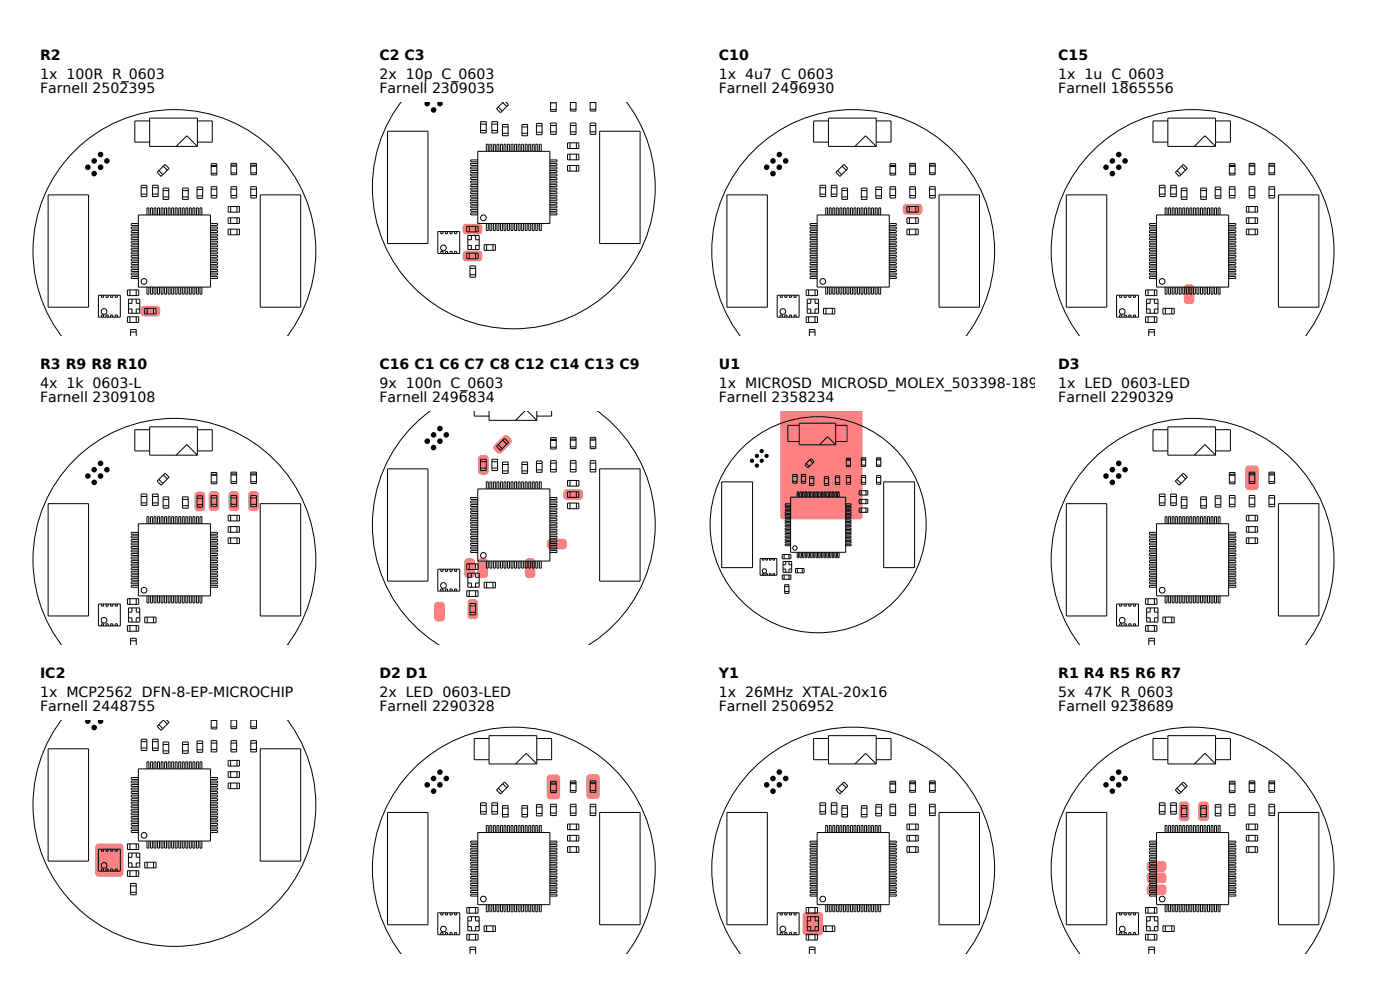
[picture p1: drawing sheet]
<svg xmlns="http://www.w3.org/2000/svg" width="297mm" height="210mm" viewBox="0 0 297 210" stroke-linecap="round" stroke-linejoin="round" font-family="sans-serif">
<defs><g id="words">
<g font-size="3">
<text x="8.5" y="12.8">R2</text>
<text x="8.5" y="16.8">1x 100R R_0603</text>
<text x="80.5" y="12.8">C2 C3</text>
<text x="80.5" y="16.8">2x 10p C_0603</text>
<text x="152.5" y="12.8">C10</text>
<text x="152.5" y="16.8">1x 4u7 C_0603</text>
<text x="224.5" y="12.8">C15</text>
<text x="224.5" y="16.8">1x 1u C_0603</text>
<text x="8.5" y="19.8">Farnell 2502395</text>
<text x="80.5" y="19.8">Farnell 2309035</text>
<text x="152.5" y="19.8">Farnell 2496930</text>
<text x="224.5" y="19.8">Farnell 1865556</text>
<text x="8.5" y="78.3">R3 R9 R8 R10</text>
<text x="8.5" y="82.3">4x 1k 0603-L</text>
<text x="80.5" y="78.3">C16 C1 C6 C7 C8 C12 C14 C13 C9</text>
<text x="80.5" y="82.3">9x 100n C_0603</text>
<text x="152.5" y="78.3">U1</text>
<text x="152.5" y="82.3">1x MICROSD MICROSD_MOLEX_503398-1892</text>
<text x="224.5" y="78.3">D3</text>
<text x="224.5" y="82.3">1x LED 0603-LED</text>
<text x="8.5" y="85.3">Farnell 2309108</text>
<text x="80.5" y="85.3">Farnell 2496834</text>
<text x="152.5" y="85.3">Farnell 2358234</text>
<text x="224.5" y="85.3">Farnell 2290329</text>
<text x="8.5" y="143.8">IC2</text>
<text x="80.5" y="143.8">D2 D1</text>
<text x="152.5" y="143.8">Y1</text>
<text x="224.5" y="143.8">R1 R4 R5 R6 R7</text>
<text x="8.5" y="147.8">1x MCP2562 DFN-8-EP-MICROCHIP</text>
<text x="80.5" y="147.8">2x LED 0603-LED</text>
<text x="152.5" y="147.8">1x 26MHz XTAL-20x16</text>
<text x="224.5" y="147.8">5x 47K R_0603</text>
<text x="8.5" y="150.8">Farnell 2448755</text>
<text x="80.5" y="150.8">Farnell 2290328</text>
<text x="152.5" y="150.8">Farnell 2506952</text>
<text x="224.5" y="150.8">Farnell 9238689</text>
</g>
</g></defs>
<path d="M30 65.1l.6-.2h2.7a.75 .75 0 0 1 .7 .7v.8a.75 .75 0 0 1-.7 .7h-2.7a.75 .75 0 0 1-.8-.7v-.8z" fill="#ff8080"/>
<g fill="none" stroke="#000" stroke-width=".21">
<path d="M30 39.3h1.2v2.4h-1.2zM30 39.8h1.2M31.8 25.1h10.1v6h-10.1zM31.8 25.7h-3.2v4.5h3.2M32.4 39.3h1.2v2.4h-1.2zM32.4 39.8h1.2M33.7 36.2l.9 .9M34.6 39.9h1.2v2.4h-1.2zM34.7 35.3l.8 .8M35 34.9l.9 .8-1.7 1.7-.9-.8zM37.4 31.1l2.2-2.3 2.3 2.3M38.7 39.9h1.2v2.4h-1.2z"/>
<path d="M41.8 39.7h1.2v2.4h-1.2zM41.9 25.7h3.1v4.5h-3.1M44.8 39.6h1.2v2.4h-1.2zM44.8 34.7h1.2v2.4h-1.2zM44.8 35.3h1.2M44.8 35.1h1.2M44.8 36.8h1.2M49 39.6h1.2v2.4h-1.2zM49 34.7h1.2v2.4h-1.2zM49 35.3h1.2M49 35h1.2M49 36.7h1.2"/>
<path d="M53.2 34.7h1.2v2.4h-1.2zM53.2 39.6h1.2v2.4h-1.2zM53.2 35.3h1.2M53.2 35h1.2M53.2 36.7h1.2M10.2 41.3h8.6v23.9h-8.6zM29.4 45.6h15.3v15.3h-15.3zM29.4 47.4h-1.5v.4h1.5M29.4 48.2h-1.5v.4h1.5M29.4 48.9h-1.5v.4h1.5M29.4 49.7h-1.5v.4h1.5M29.4 50.4h-1.5v.4h1.5"/>
<path d="M29.4 51.2h-1.5v.4h1.5M29.4 51.9h-1.5v.4h1.5M29.4 52.7h-1.5v.4h1.5M29.4 53.4h-1.5v.4h1.5M29.4 54.2h-1.5v.4h1.5M29.4 54.9h-1.5v.4h1.5M29.4 55.7h-1.5v.4h1.5M29.4 56.4h-1.5v.4h1.5M29.4 57.2h-1.5v.4h1.5M29.4 57.9h-1.5v.4h1.5M29.4 58.7h-1.5v.4h1.5M30 41.2h1.2"/>
<path d="M31.2 45.6v-1.5h.4v1.5M31.9 45.6v-1.5h.4v1.5M32.4 41.2h1.2M32.7 45.6v-1.5h.4v1.5M33.4 45.6v-1.5h.4v1.5M34.2 45.6v-1.5h.4v1.5M34.6 41.8h1.2M34.6 40.4h1.2M34.9 45.6v-1.5h.4v1.5M35.7 45.6v-1.5h.4v1.5M36.4 45.6v-1.5h.4v1.5M37.2 45.6v-1.5h.4v1.5"/>
<path d="M37.9 45.6v-1.5h.4v1.5M38.7 45.6v-1.5h.4v1.5M38.7 41.8h1.2M38.7 40.4h1.2M39.4 45.6v-1.5h.4v1.5M40.2 45.6v-1.5h.4v1.5M40.9 45.6v-1.5h.4v1.5M41.7 45.6v-1.5h.4v1.5M41.8 40.2h1.2M41.8 41.6h1.2M42.4 45.6v-1.5h.4v1.5M44.7 47.4h1.5v.4h-1.5"/>
<path d="M44.7 48.2h1.5v.4h-1.5M44.7 48.9h1.5v.4h-1.5M44.7 49.7h1.5v.4h-1.5M44.7 50.4h1.5v.4h-1.5M44.7 51.2h1.5v.4h-1.5M44.7 51.9h1.5v.4h-1.5M44.7 52.7h1.5v.4h-1.5M44.7 53.4h1.5v.4h-1.5M44.7 54.2h1.5v.4h-1.5M44.7 54.9h1.5v.4h-1.5M44.7 55.7h1.5v.4h-1.5M44.7 56.4h1.5v.4h-1.5"/>
<path d="M44.7 57.2h1.5v.4h-1.5M44.7 57.9h1.5v.4h-1.5M44.7 58.7h1.5v.4h-1.5M44.8 41.5h1.2M44.8 40.1h1.2M48.4 46.2h2.4v1.2h-2.4zM48.4 48.6h2.4v1.2h-2.4zM48.4 43.8h2.4v1.2h-2.4zM48.9 43.8v1.2M48.9 46.2v1.2M48.9 48.6v1.2M49 41.5h1.2"/>
<path d="M49 40.1h1.2M50.3 43.8v1.2M50.3 46.2v1.2M50.3 48.6v1.2M53.2 41.5h1.2M53.2 40.1h1.2M55.2 41.3h8.6v23.9h-8.6zM13 71.3a30 30 0 0 1 3.8-40.2 30 30 0 0 1 40.4 0 30 30 0 0 1 3.8 40.2M20.9 62.6h4.6v4.7h-4.6zM21.5 62.6v.5h.5v-.5M21.5 67.3v-.5h.5v.5M22.5 67.3v-.5h.4v.5"/>
<path d="M22.5 62.6v.5h.4v-.5M23.5 67.3v-.5h.4v.5M23.5 62.6v.5h.4v-.5M24.4 67.3v-.5h.5v.5M24.4 62.6v.5h.5v-.5M27 61.5h2.4v1.2h-2.4zM27 67.2h2.4v1.2h-2.4zM27.3 65.6h.7v.9M27.3 63.5h2.4v3h-2.4zM27.6 61.5v1.2M27.6 67.2v1.2M27.7 71.3v-1.4h1.2v1.4"/>
<path d="M27.7 70.4h1.2M28 63.5v.9h-.7M28.9 61.5v1.2M28.9 63.5v.9h.8M28.9 67.2v1.2M29.7 65.6h-.8v.9M30.7 65.4h2.4v1.2h-2.4zM31.2 60.9v1.5h.4v-1.5M31.2 65.4v1.2M31.9 60.9v1.5h.4v-1.5M32.6 65.4v1.2M32.7 60.9v1.5h.4v-1.5"/>
<path d="M33.4 60.9v1.5h.4v-1.5M34.2 60.9v1.5h.4v-1.5M34.9 60.9v1.5h.4v-1.5M35.7 60.9v1.5h.4v-1.5M36.4 60.9v1.5h.4v-1.5M37.2 60.9v1.5h.4v-1.5M37.9 60.9v1.5h.4v-1.5M38.7 60.9v1.5h.4v-1.5M39.4 60.9v1.5h.4v-1.5M40.2 60.9v1.5h.4v-1.5M40.9 60.9v1.5h.4v-1.5M41.7 60.9v1.5h.4v-1.5"/>
<path d="M42.4 60.9v1.5h.4v-1.5"/>
<circle cx="30.6" cy="59.7" r=".6"/>
<circle cx="22.1" cy="66.1" r=".6"/>
</g>
<g fill="#000">
<circle cx="18.6" cy="35.5" r=".6"/>
<circle cx="20" cy="34.1" r=".59"/>
<circle cx="20" cy="36.8" r=".6"/>
<circle cx="21.3" cy="32.8" r=".6"/>
<circle cx="21.3" cy="35.5" r=".6"/>
<circle cx="22.7" cy="34.1" r=".59"/>
</g>
<g fill="#ff8080">
<path d="M41.5 104.5a1.45 1.45 0 0 1 2 .2v3a.75 .75 0 0 1-.7 .8h-.8a.75 .75 0 0 1-.7-.8v-2.7z"/>
<path d="M52.9 104.4a1.45 1.45 0 0 1 2 .3v3a.75 .75 0 0 1-.7 .7h-.8a.75 .75 0 0 1-.7-.7v-2.7z"/>
<path d="M48.7 104.4a1.45 1.45 0 0 1 2 .3v3a.75 .75 0 0 1-.7 .7h-.8a.75 .75 0 0 1-.7-.7v-2.7z"/>
<path d="M44.5 104.4a1.45 1.45 0 0 1 2 .3v3a.75 .75 0 0 1-.7 .7h-.8a.75 .75 0 0 1-.7-.7v-2.7z"/>
</g>
<g fill="none" stroke="#000" stroke-width=".21">
<path d="M31.8 90.6h10.1v6h-10.1zM31.8 91.2h-3.2v4.5h3.2M37.4 96.6l2.2-2.3 2.3 2.3M41.9 91.2h3.1v4.5h-3.1M10.2 106.9h8.6v23.8h-8.6zM29.4 111.1h15.3v15.3h-15.3zM29.4 112.9h-1.5v.4h1.5M29.4 113.7h-1.5v.4h1.5M29.4 114.4h-1.5v.4h1.5M29.4 115.2h-1.5v.4h1.5M29.4 115.9h-1.5v.4h1.5M29.4 116.7h-1.5v.4h1.5"/>
<path d="M29.4 117.4h-1.5v.4h1.5M29.4 118.2h-1.5v.4h1.5M29.4 118.9h-1.5v.4h1.5M29.4 119.7h-1.5v.4h1.5M30 104.8h1.2v2.4h-1.2zM30 106.7h1.2M30 105.3h1.2M31.2 111.1v-1.5h.4v1.5M31.9 111.1v-1.5h.4v1.5M32.4 104.8h1.2v2.4h-1.2zM32.4 106.7h1.2M32.4 105.3h1.2"/>
<path d="M32.7 111.1v-1.5h.4v1.5M33.3 102.1l1.7-1.7 .9 .8-1.7 1.7zM33.4 111.1v-1.5h.4v1.5M33.7 101.7l.9 .9M34.2 111.1v-1.5h.4v1.5M34.6 105.4h1.2v2.4h-1.2zM34.6 107.3h1.2M34.6 105.9h1.2M34.7 100.8l.8 .8M34.9 111.1v-1.5h.4v1.5M35.7 111.1v-1.5h.4v1.5M36.4 111.1v-1.5h.4v1.5"/>
<path d="M37.2 111.1v-1.5h.4v1.5M37.9 111.1v-1.5h.4v1.5M38.7 111.1v-1.5h.4v1.5M38.7 105.4h1.2v2.4h-1.2zM38.7 107.3h1.2M38.7 105.9h1.2M39.4 111.1v-1.5h.4v1.5M40.2 111.1v-1.5h.4v1.5M40.9 111.1v-1.5h.4v1.5M41.7 111.1v-1.5h.4v1.5M41.8 105.2h1.2v2.4h-1.2zM41.8 105.7h1.2"/>
<path d="M41.8 107.1h1.2M42.4 111.1v-1.5h.4v1.5M44.7 112.9h1.5v.4h-1.5M44.7 113.7h1.5v.4h-1.5M44.7 114.4h1.5v.4h-1.5M44.7 115.2h1.5v.4h-1.5M44.7 115.9h1.5v.4h-1.5M44.7 116.7h1.5v.4h-1.5M44.7 117.4h1.5v.4h-1.5M44.7 118.2h1.5v.4h-1.5M44.7 118.9h1.5v.4h-1.5M44.7 119.7h1.5v.4h-1.5"/>
<path d="M44.8 105.1h1.2v2.4h-1.2zM44.8 107h1.2M44.8 105.6h1.2M44.8 100.2h1.2v2.4h-1.2zM44.8 100.8h1.2M44.8 100.6h1.2M44.8 102.3h1.2M48.4 111.7h2.4v1.2h-2.4zM48.4 114.1h2.4v1.2h-2.4zM48.4 109.3h2.4v1.2h-2.4zM48.9 109.3v1.2M48.9 111.7v1.2"/>
<path d="M48.9 114.1v1.2M49 105.1h1.2v2.4h-1.2zM49 107h1.2M49 105.6h1.2M49 100.2h1.2v2.4h-1.2zM49 100.8h1.2M49 100.5h1.2M49 102.2h1.2M50.3 109.3v1.2M50.3 111.7v1.2M50.3 114.1v1.2M53.2 100.2h1.2v2.4h-1.2z"/>
<path d="M53.2 105.1h1.2v2.4h-1.2zM53.2 107h1.2M53.2 105.6h1.2M53.2 100.8h1.2M53.2 100.5h1.2M53.2 102.2h1.2M55.2 106.9h8.6v23.8h-8.6zM13 136.8a30 30 0 0 1 3.8-40.2 30 30 0 0 1 40.4 0 30 30 0 0 1 3.8 40.2M20.9 128.1h4.6v4.7h-4.6zM21.5 128.1v.5h.5v-.5M21.5 132.8v-.5h.5v.5M22.5 132.8v-.5h.4v.5"/>
<path d="M22.5 128.1v.5h.4v-.5M23.5 132.8v-.5h.4v.5M23.5 128.1v.5h.4v-.5M24.4 132.8v-.5h.5v.5M24.4 128.1v.5h.5v-.5M27 127h2.4v1.2h-2.4zM27 132.7h2.4v1.2h-2.4zM27.3 131.1h.7v.9M27.3 129h2.4v3h-2.4zM27.6 127v1.2M27.6 132.7v1.2M27.7 136.8v-1.4h1.2v1.4"/>
<path d="M27.7 135.9h1.2M28 129v.9h-.7M28.9 127v1.2M28.9 129v.9h.8M28.9 132.7v1.2M29.4 120.4h-1.5v.4h1.5M29.4 121.2h-1.5v.4h1.5M29.4 121.9h-1.5v.4h1.5M29.4 122.7h-1.5v.4h1.5M29.4 123.4h-1.5v.4h1.5M29.4 124.2h-1.5v.4h1.5M29.7 131.1h-.8v.9"/>
<path d="M30.7 130.9h2.4v1.2h-2.4zM31.2 126.4v1.5h.4v-1.5M31.2 130.9v1.2M31.9 126.4v1.5h.4v-1.5M32.6 130.9v1.2M32.7 126.4v1.5h.4v-1.5M33.4 126.4v1.5h.4v-1.5M34.2 126.4v1.5h.4v-1.5M34.9 126.4v1.5h.4v-1.5M35.7 126.4v1.5h.4v-1.5M36.4 126.4v1.5h.4v-1.5M37.2 126.4v1.5h.4v-1.5"/>
<path d="M37.9 126.4v1.5h.4v-1.5M38.7 126.4v1.5h.4v-1.5M39.4 126.4v1.5h.4v-1.5M40.2 126.4v1.5h.4v-1.5M40.9 126.4v1.5h.4v-1.5M41.7 126.4v1.5h.4v-1.5M42.4 126.4v1.5h.4v-1.5M44.7 120.4h1.5v.4h-1.5M44.7 121.2h1.5v.4h-1.5M44.7 121.9h1.5v.4h-1.5M44.7 122.7h1.5v.4h-1.5M44.7 123.4h1.5v.4h-1.5"/>
<path d="M44.7 124.2h1.5v.4h-1.5"/>
<circle cx="22.1" cy="131.6" r=".6"/>
<circle cx="30.6" cy="125.2" r=".6"/>
</g>
<g fill="#000">
<circle cx="20" cy="99.6" r=".6"/>
<circle cx="21.3" cy="98.3" r=".6"/>
<circle cx="22.7" cy="99.6" r=".6"/>
<circle cx="18.6" cy="101" r=".6"/>
<circle cx="20" cy="102.3" r=".6"/>
<circle cx="21.3" cy="101" r=".6"/>
</g>
<path d="M20.4 179.2l.6-.3h4.5a.75 .75 0 0 1 .7 .8v5.5a.75 .75 0 0 1-.7 .8h-4.5a.75 .75 0 0 1-.8-.8v-5.5z" fill="#ff8080"/>
<g fill="none" stroke="#000" stroke-width=".21">
<path d="M10.2 158.9h8.6v23.8h-8.6zM13 152.7a30 30 0 0 0 3.8 40.3 30 30 0 0 0 40.4 0 30 30 0 0 0 3.8-40.3M30 156.8h1.2v2.4h-1.2zM30 158.7h1.2M30 157.3h1.2M32.4 156.8h1.2v2.4h-1.2zM32.4 158.7h1.2M32.4 157.3h1.2M33.7 153.7l.9 .9M34.6 157.4h1.2v2.4h-1.2zM34.6 159.3h1.2M34.6 157.9h1.2"/>
<path d="M34.7 152.8l.8 .8M34.7 152.7l-1.4 1.4 .9 .8 1.7-1.7-.5-.5M38.7 157.4h1.2v2.4h-1.2zM38.7 159.3h1.2M38.7 157.9h1.2M41.8 157.2h1.2v2.4h-1.2zM41.8 157.7h1.2M41.8 159.1h1.2M44.8 157.1h1.2v2.4h-1.2zM44.8 159h1.2M44.8 157.6h1.2M44.8 152.7v1.9h1.2v-1.9"/>
<path d="M44.8 152.8h1.2M44.8 154.3h1.2M49 157.1h1.2v2.4h-1.2zM49 159h1.2M49 157.6h1.2M49 152.7v1.9h1.2v-1.9M49 152.8h1.2M49 154.2h1.2M53.2 152.7v1.9h1.2v-1.9M53.2 157.1h1.2v2.4h-1.2zM53.2 159h1.2M53.2 157.6h1.2"/>
<path d="M53.2 152.8h1.2M53.2 154.2h1.2M55.2 158.9h8.6v23.8h-8.6zM27 179h2.4v1.2h-2.4zM27.6 179v1.2M28.9 179v1.2M29.4 163.1h15.3v15.3h-15.3zM29.4 164.9h-1.5v.4h1.5M29.4 165.7h-1.5v.4h1.5M29.4 166.4h-1.5v.4h1.5M29.4 167.2h-1.5v.4h1.5M29.4 167.9h-1.5v.4h1.5"/>
<path d="M29.4 168.7h-1.5v.4h1.5M29.4 169.4h-1.5v.4h1.5M29.4 170.2h-1.5v.4h1.5M29.4 170.9h-1.5v.4h1.5M29.4 171.7h-1.5v.4h1.5M29.4 172.4h-1.5v.4h1.5M29.4 173.2h-1.5v.4h1.5M29.4 173.9h-1.5v.4h1.5M29.4 174.7h-1.5v.4h1.5M29.4 175.4h-1.5v.5h1.5M29.4 176.2h-1.5v.4h1.5M31.2 163.1v-1.5h.4v1.5"/>
<path d="M31.2 178.4v1.5h.4v-1.5M31.9 178.4v1.5h.4v-1.5M31.9 163.1v-1.5h.4v1.5M32.7 178.4v1.5h.4v-1.5M32.7 163.1v-1.5h.4v1.5M33.4 178.4v1.5h.4v-1.5M33.4 163.1v-1.5h.4v1.5M34.2 178.4v1.5h.4v-1.5M34.2 163.1v-1.5h.4v1.5M34.9 178.4v1.5h.4v-1.5M34.9 163.1v-1.5h.4v1.5M35.7 178.4v1.5h.4v-1.5"/>
<path d="M35.7 163.1v-1.5h.4v1.5M36.4 178.4v1.5h.4v-1.5M36.4 163.1v-1.5h.4v1.5M37.2 178.4v1.5h.4v-1.5M37.2 163.1v-1.5h.4v1.5M37.9 178.4v1.5h.4v-1.5M37.9 163.1v-1.5h.4v1.5M38.7 178.4v1.5h.4v-1.5M38.7 163.1v-1.5h.4v1.5M39.4 178.4v1.5h.4v-1.5M39.4 163.1v-1.5h.4v1.5M40.2 178.4v1.5h.4v-1.5"/>
<path d="M40.2 163.1v-1.5h.4v1.5M40.9 178.4v1.5h.4v-1.5M40.9 163.1v-1.5h.4v1.5M41.7 178.4v1.5h.4v-1.5M41.7 163.1v-1.5h.4v1.5M42.4 178.4v1.5h.4v-1.5M42.4 163.1v-1.5h.4v1.5M44.7 164.9h1.5v.4h-1.5M44.7 165.7h1.5v.4h-1.5M44.7 166.4h1.5v.4h-1.5M44.7 167.2h1.5v.4h-1.5M44.7 167.9h1.5v.4h-1.5"/>
<path d="M44.7 168.7h1.5v.4h-1.5M44.7 169.4h1.5v.4h-1.5M44.7 170.2h1.5v.4h-1.5M44.7 170.9h1.5v.4h-1.5M44.7 171.7h1.5v.4h-1.5M44.7 172.4h1.5v.4h-1.5M44.7 173.2h1.5v.4h-1.5M44.7 173.9h1.5v.4h-1.5M44.7 174.7h1.5v.4h-1.5M44.7 175.4h1.5v.5h-1.5M44.7 176.2h1.5v.4h-1.5M48.4 163.7h2.4v1.2h-2.4z"/>
<path d="M48.4 161.3h2.4v1.2h-2.4zM48.4 166.1h2.4v1.2h-2.4zM48.9 161.3v1.2M48.9 163.7v1.2M48.9 166.1v1.2M50.3 161.3v1.2M50.3 163.7v1.2M50.3 166.1v1.2M20.9 180.1h4.6v4.7h-4.6zM21.5 180.1v.5h.5v-.5M21.5 184.8v-.5h.5v.5M22.5 184.8v-.5h.4v.5"/>
<path d="M22.5 180.1v.5h.4v-.5M23.5 184.8v-.5h.4v.5M23.5 180.1v.5h.4v-.5M24.4 184.8v-.5h.5v.5M24.4 180.1v.5h.5v-.5M27 184.7h2.4v1.2h-2.4zM27.3 183.1h.7v.9M27.3 181h2.4v3h-2.4zM27.6 184.7v1.2M27.7 187.4h1.2v2.4h-1.2zM27.7 189.3h1.2M27.7 187.9h1.2"/>
<path d="M28 181v.9h-.7M28.9 181v.9h.8M28.9 184.7v1.2M29.7 183.1h-.8v.9M30.7 182.9h2.4v1.2h-2.4zM31.2 182.9v1.2M32.6 182.9v1.2"/>
<circle cx="30.6" cy="177.2" r=".6"/>
<circle cx="22.1" cy="183.6" r=".6"/>
</g>
<g fill="#000">
<path d="M18.1 152.7h1l.1 .2v.4l-.6 .3-.4-.2-.2-.3zM20.8 152.7h.9l.2 .2v.4l-.6 .3-.4-.2-.2-.3z"/>
<circle cx="20" cy="154.3" r=".6"/>
</g>
<g fill="#ff8080">
<path d="M98.4 47.7l.5-.2h2.7a.75 .75 0 0 1 .7 .7v.8a.75 .75 0 0 1-.7 .7h-2.7a.75 .75 0 0 1-.8-.7v-.8z"/>
<path d="M98.4 53.4l.5-.2h2.7a.75 .75 0 0 1 .7 .7v.8a.75 .75 0 0 1-.7 .7h-2.7a.75 .75 0 0 1-.8-.7v-.8z"/>
</g>
<g fill="none" stroke="#000" stroke-width=".21">
<path d="M82.2 27.8h8.6v23.9h-8.6zM85 21.7a30 30 0 0 0 3.8 40.2 30 30 0 0 0 40.4 0 30 30 0 0 0 3.8-40.2M101.4 32.1h15.3v15.3h-15.3zM101.4 33.9h-1.5v.4h1.5M101.4 34.7h-1.5v.4h1.5M101.4 35.4h-1.5v.4h1.5M101.4 36.2h-1.5v.4h1.5M101.4 36.9h-1.5v.4h1.5M101.4 37.7h-1.5v.4h1.5M101.4 38.4h-1.5v.4h1.5M101.4 39.2h-1.5v.4h1.5M101.4 39.9h-1.5v.4h1.5"/>
<path d="M102 25.8h1.2v2.4h-1.2zM102 27.7h1.2M102 26.3h1.2M103.2 32.1v-1.5h.4v1.5M103.9 32.1v-1.5h.4v1.5M104.4 25.8h1.2v2.4h-1.2zM104.4 27.7h1.2M104.4 26.3h1.2M104.7 32.1v-1.5h.4v1.5M105.4 32.1v-1.5h.4v1.5M105.7 22.7l.9 .9M106.2 32.1v-1.5h.4v1.5"/>
<path d="M106.6 26.4h1.2v2.4h-1.2zM106.6 28.3h1.2M106.6 26.9h1.2M106.7 21.8l.8 .8M106.7 21.7l-1.4 1.4 .9 .8 1.7-1.7-.5-.5M106.9 32.1v-1.5h.4v1.5M107.7 32.1v-1.5h.4v1.5M108.4 32.1v-1.5h.4v1.5M109.2 32.1v-1.5h.4v1.5M109.9 32.1v-1.5h.4v1.5M110.7 32.1v-1.5h.4v1.5M110.7 26.4h1.2v2.4h-1.2z"/>
<path d="M110.7 28.3h1.2M110.7 26.9h1.2M111.4 32.1v-1.5h.4v1.5M112.2 32.1v-1.5h.4v1.5M112.9 32.1v-1.5h.4v1.5M113.7 32.1v-1.5h.4v1.5M113.8 26.2h1.2v2.4h-1.2zM113.8 26.7h1.2M113.8 28.1h1.2M114.4 32.1v-1.5h.4v1.5M116.7 33.9h1.5v.4h-1.5M116.7 34.7h1.5v.4h-1.5"/>
<path d="M116.7 35.4h1.5v.4h-1.5M116.7 36.2h1.5v.4h-1.5M116.7 36.9h1.5v.4h-1.5M116.7 37.7h1.5v.4h-1.5M116.7 38.4h1.5v.4h-1.5M116.7 39.2h1.5v.4h-1.5M116.7 39.9h1.5v.4h-1.5M116.8 26.1h1.2v2.4h-1.2zM116.8 28h1.2M116.8 26.6h1.2M116.8 21.7v1.9h1.2v-1.9M116.8 21.8h1.2"/>
<path d="M116.8 23.3h1.2M120.4 32.7h2.4v1.2h-2.4zM120.4 30.3h2.4v1.2h-2.4zM120.4 35.1h2.4v1.2h-2.4zM120.9 30.3v1.2M120.9 32.7v1.2M120.9 35.1v1.2M121 26.1h1.2v2.4h-1.2zM121 28h1.2M121 26.6h1.2M121 21.7v1.9h1.2v-1.9M121 21.8h1.2"/>
<path d="M121 23.2h1.2M122.3 30.3v1.2M122.3 32.7v1.2M122.3 35.1v1.2M125.2 21.7v1.9h1.2v-1.9M125.2 26.1h1.2v2.4h-1.2zM125.2 28h1.2M125.2 26.6h1.2M125.2 21.8h1.2M125.2 23.2h1.2M127.2 27.8h8.6v23.9h-8.6zM92.9 49.1h4.6v4.7h-4.6z"/>
<path d="M93.5 49.1v.5h.5v-.5M93.5 53.8v-.5h.5v.5M94.5 53.8v-.5h.4v.5M94.5 49.1v.5h.4v-.5M95.5 53.8v-.5h.4v.5M95.5 49.1v.5h.4v-.5M96.4 53.8v-.5h.5v.5M96.4 49.1v.5h.5v-.5M99 48h2.4v1.2h-2.4zM99 53.7h2.4v1.2h-2.4zM99.3 52.1h.7v.9M99.3 50h2.4v3h-2.4z"/>
<path d="M99.6 48v1.2M99.6 53.7v1.2M99.7 56.4h1.2v2.4h-1.2zM99.7 58.3h1.2M99.7 56.9h1.2M100 50v.9h-.7M100.9 48v1.2M100.9 50v.9h.8M100.9 53.7v1.2M101.4 40.7h-1.5v.4h1.5M101.4 41.4h-1.5v.4h1.5M101.4 42.2h-1.5v.4h1.5"/>
<path d="M101.4 42.9h-1.5v.4h1.5M101.4 43.7h-1.5v.4h1.5M101.4 44.4h-1.5v.4h1.5M101.4 45.2h-1.5v.4h1.5M101.7 52.1h-.8v.9M102.7 51.9h2.4v1.2h-2.4zM103.2 47.4v1.5h.4v-1.5M103.2 51.9v1.2M103.9 47.4v1.5h.4v-1.5M104.6 51.9v1.2M104.7 47.4v1.5h.4v-1.5M105.4 47.4v1.5h.4v-1.5"/>
<path d="M106.2 47.4v1.5h.4v-1.5M106.9 47.4v1.5h.4v-1.5M107.7 47.4v1.5h.4v-1.5M108.4 47.4v1.5h.4v-1.5M109.2 47.4v1.5h.4v-1.5M109.9 47.4v1.5h.4v-1.5M110.7 47.4v1.5h.4v-1.5M111.4 47.4v1.5h.4v-1.5M112.2 47.4v1.5h.4v-1.5M112.9 47.4v1.5h.4v-1.5M113.7 47.4v1.5h.4v-1.5M114.4 47.4v1.5h.4v-1.5"/>
<path d="M116.7 40.7h1.5v.4h-1.5M116.7 41.4h1.5v.4h-1.5M116.7 42.2h1.5v.4h-1.5M116.7 42.9h1.5v.4h-1.5M116.7 43.7h1.5v.4h-1.5M116.7 44.4h1.5v.4h-1.5M116.7 45.2h1.5v.4h-1.5"/>
<circle cx="94.1" cy="52.6" r=".6"/>
<circle cx="102.6" cy="46.2" r=".6"/>
</g>
<g fill="#000">
<path d="M90.1 21.7h1l.1 .2v.4l-.6 .3-.4-.2-.2-.4zM92.8 21.7h1l.1 .2v.4l-.6 .3-.4-.2-.2-.4z"/>
<circle cx="92" cy="23.3" r=".6"/>
</g>
<g fill="#ff8080">
<path d="M92.4 127.9a1.45 1.45 0 0 1 1.9 .2l.1 3a.75 .75 0 0 1-.8 .8h-.7a.75 .75 0 0 1-.8-.8v-2.7z"/>
<path d="M101.5 118.6a1.45 1.45 0 0 1 2 .3v3a.75 .75 0 0 1-.7 .7h-.8a.75 .75 0 0 1-.7-.7v-2.7z"/>
<path d="M119.7 104l.6-.2h2.7a.75 .75 0 0 1 .7 .8v.7a.75 .75 0 0 1-.7 .8h-2.7a.75 .75 0 0 1-.8-.8v-.7z"/>
<path d="M106.8 92.5a.75 .75 0 0 1 1 0l.6 .6a.75 .75 0 0 1 0 1l-1.9 1.9a.75 .75 0 0 1-1.1 0l-.5-.5a.75 .75 0 0 1 0-1.1z"/>
<path d="M116.3 114.5l.5-.2h2.7a.75 .75 0 0 1 .8 .8v.7a.75 .75 0 0 1-.8 .8h-2.7a.75 .75 0 0 1-.7-.8v-.7z"/>
<path d="M98.7 118.6a1.45 1.45 0 0 1 2 .3l.1 3a.75 .75 0 0 1-.8 .7h-.7a.75 .75 0 0 1-.8-.7v-2.7z"/>
<path d="M111.6 118.6a1.45 1.45 0 0 1 1.9 .3l.1 3a.75 .75 0 0 1-.8 .7h-.7a.75 .75 0 0 1-.8-.7v-2.7z"/>
<path d="M101.7 96.7a1.45 1.45 0 0 1 1.9 .3l.1 3a.75 .75 0 0 1-.8 .7h-.7a.75 .75 0 0 1-.8-.7v-2.7z"/>
<path d="M99.4 127.3a1.45 1.45 0 0 1 2 .3v3a.75 .75 0 0 1-.7 .7h-.8a.75 .75 0 0 1-.7-.7v-2.7z"/>
</g>
<g fill="none" stroke="#000" stroke-width=".21">
<path d="M82.2 99.5h8.6v23.8h-8.6zM91.2 87.2a30 30 0 0 0 1.9 49.6M100.6 87.2v1.1h3.2M102 97.4h1.2v2.4h-1.2zM102 99.3h1.2M102 97.9h1.2M103.8 87.2v2h10.1M104.4 97.4h1.2v2.4h-1.2zM104.4 99.3h1.2M104.4 97.9h1.2M105.3 94.7l1.7-1.7 .9 .8-1.7 1.7zM105.7 94.3l.9 .9"/>
<path d="M106.6 98h1.2v2.4h-1.2zM106.6 99.9h1.2M106.6 98.6h1.2M106.7 93.4l.8 .8M110.7 98h1.2v2.4h-1.2zM110.7 99.9h1.2M110.7 98.6h1.2M111.4 87.2l-2 2M111.9 87.2l2 2M113.8 97.8h1.2v2.4h-1.2zM113.8 98.3h1.2M113.8 99.7h1.2"/>
<path d="M113.9 87.2v2M116.8 97.7h1.2v2.4h-1.2zM116.8 99.6h1.2M116.8 98.3h1.2M116.8 92.8h1.2v2.4h-1.2zM116.8 93.4h1.2M116.8 93.2h1.2M116.8 94.9h1.2M117 87.2v1.1h-3.1M121 97.7h1.2v2.4h-1.2zM121 99.6h1.2M121 98.3h1.2"/>
<path d="M121 92.8h1.2v2.4h-1.2zM121 93.4h1.2M121 93.1h1.2M121 94.8h1.2M125.2 92.8h1.2v2.4h-1.2zM125.2 97.7h1.2v2.4h-1.2zM125.2 99.6h1.2M125.2 98.3h1.2M125.2 93.4h1.2M125.2 93.1h1.2M125.2 94.8h1.2M126.8 87.2a30 30 0 0 1-1.9 49.6"/>
<path d="M127.2 99.5h8.6v23.8h-8.6zM99 119.6h2.4v1.2h-2.4zM99.6 119.6v1.2M100.9 119.6v1.2M101.4 103.7h15.3v15.3h-15.3zM101.4 105.5h-1.5v.5h1.5M101.4 106.3h-1.5v.4h1.5M101.4 107h-1.5v.5h1.5M101.4 107.8h-1.5v.4h1.5M101.4 108.5h-1.5v.5h1.5M101.4 109.3h-1.5v.4h1.5M101.4 110h-1.5v.5h1.5"/>
<path d="M101.4 110.8h-1.5v.4h1.5M101.4 111.5h-1.5v.5h1.5M101.4 112.3h-1.5v.4h1.5M101.4 113h-1.5v.5h1.5M101.4 113.8h-1.5v.4h1.5M101.4 114.5h-1.5v.5h1.5M101.4 115.3h-1.5v.4h1.5M101.4 116.1h-1.5v.4h1.5M101.4 116.8h-1.5v.4h1.5M103.2 103.7v-1.5h.4v1.5M103.2 119v1.5h.4v-1.5M103.9 119v1.5h.4v-1.5"/>
<path d="M103.9 103.7v-1.5h.4v1.5M104.7 119v1.5h.4v-1.5M104.7 103.7v-1.5h.4v1.5M105.4 119v1.5h.4v-1.5M105.4 103.7v-1.5h.4v1.5M106.2 119v1.5h.4v-1.5M106.2 103.7v-1.5h.4v1.5M106.9 119v1.5h.4v-1.5M106.9 103.7v-1.5h.4v1.5M107.7 119v1.5h.4v-1.5M107.7 103.7v-1.5h.4v1.5M108.4 119v1.5h.4v-1.5"/>
<path d="M108.4 103.7v-1.5h.4v1.5M109.2 119v1.5h.4v-1.5M109.2 103.7v-1.5h.4v1.5M109.9 119v1.5h.4v-1.5M109.9 103.7v-1.5h.4v1.5M110.7 119v1.5h.4v-1.5M110.7 103.7v-1.5h.4v1.5M111.4 119v1.5h.4v-1.5M111.4 103.7v-1.5h.4v1.5M112.2 119v1.5h.4v-1.5M112.2 103.7v-1.5h.4v1.5M112.9 119v1.5h.4v-1.5"/>
<path d="M112.9 103.7v-1.5h.4v1.5M113.7 119v1.5h.4v-1.5M113.7 103.7v-1.5h.4v1.5M114.4 119v1.5h.4v-1.5M114.4 103.7v-1.5h.4v1.5M116.7 105.5h1.5v.5h-1.5M116.7 106.3h1.5v.4h-1.5M116.7 107h1.5v.5h-1.5M116.7 107.8h1.5v.4h-1.5M116.7 108.5h1.5v.5h-1.5M116.7 109.3h1.5v.4h-1.5M116.7 110h1.5v.5h-1.5"/>
<path d="M116.7 110.8h1.5v.4h-1.5M116.7 111.5h1.5v.5h-1.5M116.7 112.3h1.5v.4h-1.5M116.7 113h1.5v.5h-1.5M116.7 113.8h1.5v.4h-1.5M116.7 114.5h1.5v.5h-1.5M116.7 115.3h1.5v.4h-1.5M116.7 116.1h1.5v.4h-1.5M116.7 116.8h1.5v.4h-1.5M120.4 106.7h2.4v1.2h-2.4zM120.4 104.3h2.4v1.2h-2.4zM120.4 101.9h2.4v1.2h-2.4z"/>
<path d="M120.9 101.9v1.2M120.9 104.3v1.2M120.9 106.7v1.2M122.3 101.9v1.2M122.3 104.3v1.2M122.3 106.7v1.2M92.9 120.8h4.6v4.6h-4.6zM93.5 120.8v.4h.5v-.4M93.5 125.4v-.4h.5v.4M94.5 125.4v-.4h.4v.4M94.5 120.8v.4h.4v-.4M95.5 125.4v-.4h.4v.4"/>
<path d="M95.5 120.8v.4h.4v-.4M96.4 125.4v-.4h.5v.4M96.4 120.8v.4h.5v-.4M99 125.3h2.4v1.2h-2.4zM99.3 123.7h.7v.9M99.3 121.6h2.4v3h-2.4zM99.6 125.3v1.2M99.7 128h1.2v2.4h-1.2zM99.7 129.9h1.2M99.7 128.6h1.2M100 121.6v.9h-.7M100.9 121.6v.9h.8"/>
<path d="M100.9 125.3v1.2M101.7 123.7h-.8v.9M102.7 123.5h2.4v1.2h-2.4zM103.2 123.5v1.2M104.6 123.5v1.2"/>
<circle cx="102.6" cy="117.8" r=".6"/>
<circle cx="94.1" cy="124.2" r=".6"/>
</g>
<g fill="#000">
<circle cx="90.6" cy="93.6" r=".6"/>
<circle cx="92" cy="95" r=".59"/>
<circle cx="92" cy="92.3" r=".6"/>
<circle cx="93.3" cy="90.9" r=".59"/>
<circle cx="93.3" cy="93.6" r=".6"/>
<circle cx="94.7" cy="92.3" r=".6"/>
</g>
<g fill="#ff8080">
<path d="M116.2 164.5a2.62 2.62 0 0 1 2.2-.1l.4 .4v.3v3.7a.75 .75 0 0 1-.7 .8h-1.4a.75 .75 0 0 1-.7-.8v-3.7z"/>
<path d="M124.6 164.5a2.62 2.62 0 0 1 2.2-.2l.4 .4v.3v3.7a.75 .75 0 0 1-.7 .8h-1.4a.75 .75 0 0 1-.7-.8v-3.7z"/>
</g>
<g fill="none" stroke="#000" stroke-width=".21">
<path d="M103.8 156.1h10.1v6h-10.1zM103.8 156.7h-3.2v4.5h3.2M113.9 156.7h3.1v4.5h-3.1M82.2 172.4h8.6v23.8h-8.6zM101.4 176.6h15.3v15.3h-15.3zM101.4 178.4h-1.5v.5h1.5M101.4 179.2h-1.5v.4h1.5M101.4 179.9h-1.5v.4h1.5M102 170.3h1.2v2.4h-1.2zM102 172.2h1.2M102 170.8h1.2M103.2 176.6v-1.5h.4v1.5"/>
<path d="M103.9 176.6v-1.5h.4v1.5M104.4 170.3h1.2v2.4h-1.2zM104.4 172.2h1.2M104.4 170.8h1.2M104.7 176.6v-1.5h.4v1.5M105.3 167.6l1.7-1.7 .9 .8-1.7 1.7zM105.4 176.6v-1.5h.4v1.5M105.7 167.2l.9 .9M106.2 176.6v-1.5h.4v1.5M106.6 170.9h1.2v2.4h-1.2zM106.6 172.8h1.2M106.6 171.4h1.2"/>
<path d="M106.7 166.3l.8 .8M106.9 176.6v-1.5h.4v1.5M107.7 176.6v-1.5h.4v1.5M108.4 176.6v-1.5h.4v1.5M109.2 176.6v-1.5h.4v1.5M109.4 162.1l2.2-2.3 2.3 2.3M109.9 176.6v-1.5h.4v1.5M110.7 176.6v-1.5h.4v1.5M110.7 170.9h1.2v2.4h-1.2zM110.7 172.8h1.2M110.7 171.4h1.2M111.4 176.6v-1.5h.4v1.5"/>
<path d="M112.2 176.6v-1.5h.4v1.5M112.9 176.6v-1.5h.4v1.5M113.7 176.6v-1.5h.4v1.5M113.8 170.7h1.2v2.4h-1.2zM113.8 171.2h1.2M113.8 172.6h1.2M114.4 176.6v-1.5h.4v1.5M116.7 178.4h1.5v.5h-1.5M116.7 179.2h1.5v.4h-1.5M116.7 179.9h1.5v.4h-1.5M116.8 170.6h1.2v2.4h-1.2zM116.8 172.5h1.2"/>
<path d="M116.8 171.1h1.2M116.8 165.7h1.2v2.4h-1.2zM116.8 166.3h1.2M116.8 166.1h1.2M116.8 167.8h1.2M120.4 177.2h2.4v1.2h-2.4zM120.4 179.6h2.4v1.2h-2.4zM120.4 174.8h2.4v1.2h-2.4zM120.9 174.8v1.2M120.9 177.2v1.2M120.9 179.6v1.2M121 170.6h1.2v2.4h-1.2z"/>
<path d="M121 172.5h1.2M121 171.1h1.2M121 165.7h1.2v2.4h-1.2zM121 166.3h1.2M121 166h1.2M121 167.7h1.2M122.3 174.8v1.2M122.3 177.2v1.2M122.3 179.6v1.2M125.2 165.7h1.2v2.4h-1.2zM125.2 170.6h1.2v2.4h-1.2zM125.2 172.5h1.2"/>
<path d="M125.2 171.1h1.2M125.2 166.3h1.2M125.2 166h1.2M125.2 167.7h1.2M127.2 172.4h8.6v23.8h-8.6zM92.9 193.6h4.6v4.7h-4.6zM93.5 193.6v.5h.5v-.5M93.5 198.3v-.5h.5v.5M94.5 198.3v-.5h.4v.5M94.5 193.6v.5h.4v-.5M95.5 198.3v-.5h.4v.5M95.5 193.6v.5h.4v-.5"/>
<path d="M96.4 198.3v-.5h.5v.5M96.4 193.6v.5h.5v-.5M99 192.5h2.4v1.2h-2.4zM99 198.2h2.4v1.2h-2.4zM99.3 196.6h.7v.9M99.3 194.5h2.4v3h-2.4zM99.6 192.5v1.2M99.6 198.2v1.2M100 194.5v.9h-.7M100.9 192.5v1.2M100.9 194.5v.9h.8M100.9 198.2v1.2"/>
<path d="M101.4 180.7h-1.5v.4h1.5M101.4 181.4h-1.5v.4h1.5M101.4 182.2h-1.5v.4h1.5M101.4 182.9h-1.5v.5h1.5M101.4 183.7h-1.5v.4h1.5M101.4 184.4h-1.5v.4h1.5M101.4 185.2h-1.5v.4h1.5M101.4 185.9h-1.5v.5h1.5M101.4 186.7h-1.5v.4h1.5M101.4 187.4h-1.5v.5h1.5M101.4 188.2h-1.5v.4h1.5M101.4 188.9h-1.5v.5h1.5"/>
<path d="M101.4 189.7h-1.5v.4h1.5M101.7 196.6h-.8v.9M102.7 196.4h2.4v1.2h-2.4zM103.2 191.9v1.5h.4v-1.5M103.2 196.4v1.2M103.9 191.9v1.5h.4v-1.5M104.6 196.4v1.2M104.7 191.9v1.5h.4v-1.5M105.4 191.9v1.5h.4v-1.5M106.2 191.9v1.5h.4v-1.5M106.9 191.9v1.5h.4v-1.5M107.7 191.9v1.5h.4v-1.5"/>
<path d="M108.4 191.9v1.5h.4v-1.5M109.2 191.9v1.5h.4v-1.5M109.9 191.9v1.5h.4v-1.5M110.7 191.9v1.5h.4v-1.5M111.4 191.9v1.5h.4v-1.5M112.2 191.9v1.5h.4v-1.5M112.9 191.9v1.5h.4v-1.5M113.7 191.9v1.5h.4v-1.5M114.4 191.9v1.5h.4v-1.5M116.7 180.7h1.5v.4h-1.5M116.7 181.4h1.5v.4h-1.5M116.7 182.2h1.5v.4h-1.5"/>
<path d="M116.7 182.9h1.5v.5h-1.5M116.7 183.7h1.5v.4h-1.5M116.7 184.4h1.5v.4h-1.5M116.7 185.2h1.5v.4h-1.5M116.7 185.9h1.5v.5h-1.5M116.7 186.7h1.5v.4h-1.5M116.7 187.4h1.5v.5h-1.5M116.7 188.2h1.5v.4h-1.5M116.7 188.9h1.5v.5h-1.5M116.7 189.7h1.5v.4h-1.5M85 202.3a30 30 0 0 1 3.8-40.2 30 30 0 0 1 40.4 0 30 30 0 0 1 3.8 40.2M99.7 202.3v-1.4h1.2v1.4"/>
<path d="M99.7 201.4h1.2"/>
<circle cx="94.1" cy="197.1" r=".6"/>
<circle cx="102.6" cy="190.7" r=".6"/>
</g>
<g fill="#000">
<circle cx="90.6" cy="166.5" r=".6"/>
<circle cx="92" cy="167.8" r=".6"/>
<circle cx="92" cy="165.2" r=".6"/>
<circle cx="93.3" cy="163.8" r=".59"/>
<circle cx="93.3" cy="166.5" r=".6"/>
<circle cx="94.7" cy="165.2" r=".6"/>
</g>
<path d="M191.7 43.5l.6-.2h2.7a.75 .75 0 0 1 .7 .7v.8a.75 .75 0 0 1-.7 .7h-2.7a.75 .75 0 0 1-.8-.7v-.8z" fill="#ff8080"/>
<g fill="none" stroke="#000" stroke-width=".21">
<path d="M174 39.3h1.2v2.4h-1.2zM174 39.8h1.2M175.8 25.1h10.1v6h-10.1zM175.8 25.7h-3.2v4.5h3.2M176.4 39.3h1.2v2.4h-1.2zM176.4 39.8h1.2M177.3 36.6l1.7-1.7 .9 .8-1.7 1.7zM177.7 36.2l.9 .9M178.6 39.9h1.2v2.4h-1.2zM178.7 35.3l.8 .8M181.4 31.1l2.2-2.3 2.3 2.3M182.7 39.9h1.2v2.4h-1.2z"/>
<path d="M185.8 39.7h1.2v2.4h-1.2zM185.9 25.7h3.1v4.5h-3.1M188.8 39.6h1.2v2.4h-1.2zM188.8 34.7h1.2v2.4h-1.2zM188.8 35.3h1.2M188.8 35.1h1.2M188.8 36.8h1.2M193 39.6h1.2v2.4h-1.2zM193 34.7h1.2v2.4h-1.2zM193 35.3h1.2M193 35h1.2M193 36.7h1.2"/>
<path d="M197.2 34.7h1.2v2.4h-1.2zM197.2 39.6h1.2v2.4h-1.2zM197.2 35.3h1.2M197.2 35h1.2M197.2 36.7h1.2M154.2 41.3h8.6v23.9h-8.6zM173.4 45.6h15.3v15.3h-15.3zM173.4 47.4h-1.5v.4h1.5M173.4 48.2h-1.5v.4h1.5M173.4 48.9h-1.5v.4h1.5M173.4 49.7h-1.5v.4h1.5M173.4 50.4h-1.5v.4h1.5"/>
<path d="M173.4 51.2h-1.5v.4h1.5M173.4 51.9h-1.5v.4h1.5M173.4 52.7h-1.5v.4h1.5M173.4 53.4h-1.5v.4h1.5M173.4 54.2h-1.5v.4h1.5M173.4 54.9h-1.5v.4h1.5M173.4 55.7h-1.5v.4h1.5M173.4 56.4h-1.5v.4h1.5M173.4 57.2h-1.5v.4h1.5M173.4 57.9h-1.5v.4h1.5M173.4 58.7h-1.5v.4h1.5M174 41.2h1.2"/>
<path d="M175.2 45.6v-1.5h.4v1.5M175.9 45.6v-1.5h.4v1.5M176.4 41.2h1.2M176.7 45.6v-1.5h.4v1.5M177.4 45.6v-1.5h.4v1.5M178.2 45.6v-1.5h.4v1.5M178.6 41.8h1.2M178.6 40.4h1.2M178.9 45.6v-1.5h.5v1.5M179.7 45.6v-1.5h.4v1.5M180.4 45.6v-1.5h.4v1.5M181.2 45.6v-1.5h.4v1.5"/>
<path d="M181.9 45.6v-1.5h.5v1.5M182.7 45.6v-1.5h.4v1.5M182.7 41.8h1.2M182.7 40.4h1.2M183.4 45.6v-1.5h.5v1.5M184.2 45.6v-1.5h.4v1.5M184.9 45.6v-1.5h.5v1.5M185.7 45.6v-1.5h.4v1.5M185.8 40.2h1.2M185.8 41.6h1.2M186.4 45.6v-1.5h.5v1.5M188.7 47.4h1.5v.4h-1.5"/>
<path d="M188.7 48.2h1.5v.4h-1.5M188.7 48.9h1.5v.4h-1.5M188.7 49.7h1.5v.4h-1.5M188.7 50.4h1.5v.4h-1.5M188.7 51.2h1.5v.4h-1.5M188.7 51.9h1.5v.4h-1.5M188.7 52.7h1.5v.4h-1.5M188.7 53.4h1.5v.4h-1.5M188.7 54.2h1.5v.4h-1.5M188.7 54.9h1.5v.4h-1.5M188.7 55.7h1.5v.4h-1.5M188.7 56.4h1.5v.4h-1.5"/>
<path d="M188.7 57.2h1.5v.4h-1.5M188.7 57.9h1.5v.4h-1.5M188.7 58.7h1.5v.4h-1.5M188.8 41.5h1.2M188.8 40.1h1.2M192.4 46.2h2.4v1.2h-2.4zM192.4 48.6h2.4v1.2h-2.4zM192.4 43.8h2.4v1.2h-2.4zM192.9 43.8v1.2M192.9 46.2v1.2M192.9 48.6v1.2M193 41.5h1.2"/>
<path d="M193 40.1h1.2M194.3 43.8v1.2M194.3 46.2v1.2M194.3 48.6v1.2M197.2 41.5h1.2M197.2 40.1h1.2M199.2 41.3h8.6v23.9h-8.6zM157.1 71.3a30 30 0 0 1 3.7-40.2 30 30 0 0 1 40.4 0 30 30 0 0 1 3.8 40.2M164.9 62.6h4.6v4.7h-4.6zM165.5 62.6v.5h.5v-.5M165.5 67.3v-.5h.5v.5M166.5 67.3v-.5h.5v.5"/>
<path d="M166.5 62.6v.5h.5v-.5M167.5 67.3v-.5h.4v.5M167.5 62.6v.5h.4v-.5M168.5 67.3v-.5h.4v.5M168.5 62.6v.5h.4v-.5M171 61.5h2.4v1.2h-2.4zM171 67.2h2.4v1.2h-2.4zM171.3 65.6h.7v.9M171.3 63.5h2.4v3h-2.4zM171.6 61.5v1.2M171.6 67.2v1.2M171.7 71.3v-1.4h1.2v1.4"/>
<path d="M171.7 70.4h1.2M172 63.5v.9h-.7M172.9 61.5v1.2M172.9 63.5v.9h.8M172.9 67.2v1.2M173.7 65.6h-.8v.9M174.7 65.4h2.4v1.2h-2.4zM175.2 60.9v1.5h.4v-1.5M175.2 65.4v1.2M175.9 60.9v1.5h.4v-1.5M176.6 65.4v1.2M176.7 60.9v1.5h.4v-1.5"/>
<path d="M177.4 60.9v1.5h.4v-1.5M178.2 60.9v1.5h.4v-1.5M178.9 60.9v1.5h.5v-1.5M179.7 60.9v1.5h.4v-1.5M180.4 60.9v1.5h.4v-1.5M181.2 60.9v1.5h.4v-1.5M181.9 60.9v1.5h.5v-1.5M182.7 60.9v1.5h.4v-1.5M183.4 60.9v1.5h.5v-1.5M184.2 60.9v1.5h.4v-1.5M184.9 60.9v1.5h.5v-1.5M185.7 60.9v1.5h.4v-1.5"/>
<path d="M186.4 60.9v1.5h.5v-1.5"/>
<circle cx="174.6" cy="59.7" r=".6"/>
<circle cx="166.1" cy="66.1" r=".6"/>
</g>
<g fill="#000">
<circle cx="162.6" cy="35.5" r=".6"/>
<circle cx="164" cy="34.1" r=".59"/>
<circle cx="164" cy="36.8" r=".59"/>
<circle cx="165.3" cy="32.8" r=".6"/>
<circle cx="165.3" cy="35.5" r=".6"/>
<circle cx="166.7" cy="34.1" r=".59"/>
</g>
<path d="M165.6 87.2h17.4v22.4l-.3 .5-16.6 .1-.5-.3z" fill="#ff8080"/>
<g fill="none" stroke="#000" stroke-width=".21">
<path d="M169.6 89.8h7.7v4.6h-7.7zM169.6 90.2h-2.4v3.5h2.4M171.1 98.3l.6 .7M171.8 97.6l.6 .6M172.1 97.3l.6 .6-1.3 1.3-.6-.6zM173.9 94.4l1.7-1.8 1.7 1.8M177.3 90.2h2.4v3.5h-2.4M179.5 97.2h1v1.8h-1zM179.5 97.6h1M179.5 97.5h1M179.5 98.7h1M182.8 97.1h.9v1.8h-.9z"/>
<path d="M182.8 97.6h.9M182.8 97.4h.9M182.8 98.7h.9M186 97.1h.9v1.8h-.9zM186 97.6h.9M186 97.4h.9M186 98.7h.9M153.1 102.2h6.6v18.2h-6.6zM161.3 118.5h3.5v3.5h-3.5zM161.8 118.5v.3h.3v-.3M162.5 118.5v.3h.3v-.3M163.2 118.5v.3h.4v-.3"/>
<path d="M164 118.5v.3h.3v-.3M166 117.6h1.8v.9h-1.8zM166.1 119.1h1.9v2.3h-1.9zM166.4 117.6v.9M166.7 119.1v.7h-.6M167.4 117.6v.9M167.4 119.1v.7h.6M167.7 105.5h11.7v11.7h-11.7zM167.7 106.9h-1.1v.3h1.1M167.7 107.4h-1.1v.4h1.1M167.7 108h-1.1v.3h1.1M167.7 108.6h-1.1v.3h1.1"/>
<path d="M167.7 109.2h-1.1v.3h1.1M167.7 109.7h-1.1v.3h1.1M167.7 110.3h-1.1v.3h1.1M167.7 110.9h-1.1v.3h1.1M167.7 111.5h-1.1v.3h1.1M167.7 112h-1.1v.3h1.1M167.7 112.6h-1.1v.3h1.1M167.7 113.2h-1.1v.3h1.1M167.7 113.8h-1.1v.3h1.1M167.7 114.3h-1.1v.3h1.1M167.7 114.9h-1.1v.3h1.1M167.7 115.5h-1.1v.3h1.1"/>
<path d="M168.2 100.7h.9v1.8h-.9zM168.2 102.1h.9M168.2 101.1h.9M169.1 105.5v-1.2h.3v1.2M169.1 117.2v1.1h.3v-1.1M169.7 117.2v1.1h.3v-1.1M169.7 105.5v-1.2h.3v1.2M170 100.7h.9v1.8h-.9zM170 102.1h.9M170 101.1h.9M170.3 117.2v1.1h.3v-1.1M170.3 105.5v-1.2h.3v1.2"/>
<path d="M170.9 117.2v1.1h.3v-1.1M170.9 105.5v-1.2h.3v1.2M171.4 117.2v1.1h.3v-1.1M171.4 105.5v-1.2h.3v1.2M171.8 101.1h.9v1.9h-.9zM171.8 102.6h.9M171.8 101.5h.9M172 117.2v1.1h.3v-1.1M172 105.5v-1.2h.3v1.2M172.6 117.2v1.1h.3v-1.1M172.6 105.5v-1.2h.3v1.2M173.1 117.2v1.1h.4v-1.1"/>
<path d="M173.1 105.5v-1.2h.4v1.2M173.7 117.2v1.1h.3v-1.1M173.7 105.5v-1.2h.3v1.2M174.3 117.2v1.1h.3v-1.1M174.3 105.5v-1.2h.3v1.2M174.9 117.2v1.1h.3v-1.1M174.9 105.5v-1.2h.3v1.2M174.9 101.1h.9v1.9h-.9zM174.9 102.6h.9M174.9 101.5h.9M175.4 117.2v1.1h.3v-1.1M175.4 105.5v-1.2h.3v1.2"/>
<path d="M176 117.2v1.1h.3v-1.1M176 105.5v-1.2h.3v1.2M176.6 117.2v1.1h.3v-1.1M176.6 105.5v-1.2h.3v1.2M177.2 117.2v1.1h.3v-1.1M177.2 105.5v-1.2h.3v1.2M177.3 101h.9v1.8h-.9zM177.3 101.4h.9M177.3 102.4h.9M177.7 117.2v1.1h.3v-1.1M177.7 105.5v-1.2h.3v1.2M179.4 106.9h1.2v.3h-1.2"/>
<path d="M179.4 107.4h1.2v.4h-1.2M179.4 108h1.2v.3h-1.2M179.4 108.6h1.2v.3h-1.2M179.4 109.2h1.2v.3h-1.2M179.4 109.7h1.2v.3h-1.2M179.4 110.3h1.2v.3h-1.2M179.4 110.9h1.2v.3h-1.2M179.4 111.5h1.2v.3h-1.2M179.4 112h1.2v.3h-1.2M179.4 112.6h1.2v.3h-1.2M179.4 113.2h1.2v.3h-1.2M179.4 113.8h1.2v.3h-1.2"/>
<path d="M179.4 114.3h1.2v.3h-1.2M179.4 114.9h1.2v.3h-1.2M179.4 115.5h1.2v.3h-1.2M179.5 100.9h1v1.8h-1zM179.5 102.3h1M179.5 101.3h1M182.3 105.9h1.8v1h-1.8zM182.3 107.8h1.8v.9h-1.8zM182.3 104.1h1.8v.9h-1.8zM182.7 104.1v.9M182.7 105.9v1M182.7 107.8v.9"/>
<path d="M182.8 100.9h.9v1.8h-.9zM182.8 102.3h.9M182.8 101.3h.9M183.7 104.1v.9M183.7 105.9v1M183.7 107.8v.9M186 100.9h.9v1.8h-.9zM186 102.3h.9M186 101.3h.9M187.5 102.2h6.6v18.2h-6.6zM161.8 122v-.3h.3v.3M162.5 122v-.3h.3v.3"/>
<path d="M163.2 122v-.3h.4v.3M164 122v-.3h.3v.3M166 122h1.8v.9h-1.8zM166.1 120.7h.6v.7M166.4 122v.9M166.5 124h.9v1.9h-.9zM166.5 125.5h.9M166.5 124.4h.9M167.4 122v.9M168 120.7h-.6v.7M168.8 120.6h1.8v.9h-1.8zM169.2 120.6v.9"/>
<path d="M170.2 120.6v.9"/>
<circle cx="168.7" cy="116.3" r=".46"/>
<circle cx="173.6" cy="111.3" r="22.9"/>
<circle cx="162.2" cy="121.1" r=".46"/>
</g>
<g fill="#000">
<circle cx="159.5" cy="97.8" r=".45"/>
<circle cx="160.6" cy="96.7" r=".45"/>
<circle cx="160.6" cy="98.8" r=".45"/>
<circle cx="161.6" cy="95.7" r=".45"/>
<circle cx="161.6" cy="97.8" r=".45"/>
<circle cx="162.6" cy="96.7" r=".45"/>
</g>
<path d="M170.5 193.7l.5-.2h2.9a.75 .75 0 0 1 .7 .7v3.5a.75 .75 0 0 1-.7 .7h-2.9a.75 .75 0 0 1-.7-.7v-3.5z" fill="#ff8080"/>
<g fill="none" stroke="#000" stroke-width=".21">
<path d="M175.8 156.1h10.1v6h-10.1zM175.8 156.7h-3.2v4.5h3.2M185.9 156.7h3.1v4.5h-3.1M154.2 172.4h8.6v23.8h-8.6zM173.4 176.6h15.3v15.3h-15.3zM173.4 178.4h-1.5v.5h1.5M173.4 179.2h-1.5v.4h1.5M173.4 179.9h-1.5v.4h1.5M174 170.3h1.2v2.4h-1.2zM174 172.2h1.2M174 170.8h1.2M175.2 176.6v-1.5h.4v1.5"/>
<path d="M175.9 176.6v-1.5h.4v1.5M176.4 170.3h1.2v2.4h-1.2zM176.4 172.2h1.2M176.4 170.8h1.2M176.7 176.6v-1.5h.4v1.5M177.3 167.6l1.7-1.7 .9 .8-1.7 1.7zM177.4 176.6v-1.5h.4v1.5M177.7 167.2l.9 .9M178.2 176.6v-1.5h.4v1.5M178.6 170.9h1.2v2.4h-1.2zM178.6 172.8h1.2M178.6 171.4h1.2"/>
<path d="M178.7 166.3l.8 .8M178.9 176.6v-1.5h.5v1.5M179.7 176.6v-1.5h.4v1.5M180.4 176.6v-1.5h.4v1.5M181.2 176.6v-1.5h.4v1.5M181.4 162.1l2.2-2.3 2.3 2.3M181.9 176.6v-1.5h.5v1.5M182.7 176.6v-1.5h.4v1.5M182.7 170.9h1.2v2.4h-1.2zM182.7 172.8h1.2M182.7 171.4h1.2M183.4 176.6v-1.5h.5v1.5"/>
<path d="M184.2 176.6v-1.5h.4v1.5M184.9 176.6v-1.5h.5v1.5M185.7 176.6v-1.5h.4v1.5M185.8 170.7h1.2v2.4h-1.2zM185.8 171.2h1.2M185.8 172.6h1.2M186.4 176.6v-1.5h.5v1.5M188.7 178.4h1.5v.5h-1.5M188.7 179.2h1.5v.4h-1.5M188.7 179.9h1.5v.4h-1.5M188.8 170.6h1.2v2.4h-1.2zM188.8 172.5h1.2"/>
<path d="M188.8 171.1h1.2M188.8 165.7h1.2v2.4h-1.2zM188.8 166.3h1.2M188.8 166.1h1.2M188.8 167.8h1.2M192.4 177.2h2.4v1.2h-2.4zM192.4 179.6h2.4v1.2h-2.4zM192.4 174.8h2.4v1.2h-2.4zM192.9 174.8v1.2M192.9 177.2v1.2M192.9 179.6v1.2M193 170.6h1.2v2.4h-1.2z"/>
<path d="M193 172.5h1.2M193 171.1h1.2M193 165.7h1.2v2.4h-1.2zM193 166.3h1.2M193 166h1.2M193 167.7h1.2M194.3 174.8v1.2M194.3 177.2v1.2M194.3 179.6v1.2M197.2 170.6h1.2v2.4h-1.2zM197.2 172.5h1.2M197.2 171.1h1.2"/>
<path d="M197.2 165.7h1.2v2.4h-1.2zM197.2 166.3h1.2M197.2 166h1.2M197.2 167.7h1.2M199.2 172.4h8.6v23.8h-8.6zM164.9 193.6h4.6v4.7h-4.6zM165.5 193.6v.5h.5v-.5M165.5 198.3v-.5h.5v.5M166.5 198.3v-.5h.5v.5M166.5 193.6v.5h.5v-.5M167.5 198.3v-.5h.4v.5M167.5 193.6v.5h.4v-.5"/>
<path d="M168.5 198.3v-.5h.4v.5M168.5 193.6v.5h.4v-.5M171 192.5h2.4v1.2h-2.4zM171 198.2h2.4v1.2h-2.4zM171.3 196.6h.7v.9M171.3 194.5h2.4v3h-2.4zM171.6 192.5v1.2M171.6 198.2v1.2M172 194.5v.9h-.7M172.9 192.5v1.2M172.9 194.5v.9h.8M172.9 198.2v1.2"/>
<path d="M173.4 180.7h-1.5v.4h1.5M173.4 181.4h-1.5v.4h1.5M173.4 182.2h-1.5v.4h1.5M173.4 182.9h-1.5v.5h1.5M173.4 183.7h-1.5v.4h1.5M173.4 184.4h-1.5v.4h1.5M173.4 185.2h-1.5v.4h1.5M173.4 185.9h-1.5v.5h1.5M173.4 186.7h-1.5v.4h1.5M173.4 187.4h-1.5v.5h1.5M173.4 188.2h-1.5v.4h1.5M173.4 188.9h-1.5v.5h1.5"/>
<path d="M173.4 189.7h-1.5v.4h1.5M173.7 196.6h-.8v.9M174.7 196.4h2.4v1.2h-2.4zM175.2 191.9v1.5h.4v-1.5M175.2 196.4v1.2M175.9 191.9v1.5h.4v-1.5M176.6 196.4v1.2M176.7 191.9v1.5h.4v-1.5M177.4 191.9v1.5h.4v-1.5M178.2 191.9v1.5h.4v-1.5M178.9 191.9v1.5h.5v-1.5M179.7 191.9v1.5h.4v-1.5"/>
<path d="M180.4 191.9v1.5h.4v-1.5M181.2 191.9v1.5h.4v-1.5M181.9 191.9v1.5h.5v-1.5M182.7 191.9v1.5h.4v-1.5M183.4 191.9v1.5h.5v-1.5M184.2 191.9v1.5h.4v-1.5M184.9 191.9v1.5h.5v-1.5M185.7 191.9v1.5h.4v-1.5M186.4 191.9v1.5h.5v-1.5M188.7 180.7h1.5v.4h-1.5M188.7 181.4h1.5v.4h-1.5M188.7 182.2h1.5v.4h-1.5"/>
<path d="M188.7 182.9h1.5v.5h-1.5M188.7 183.7h1.5v.4h-1.5M188.7 184.4h1.5v.4h-1.5M188.7 185.2h1.5v.4h-1.5M188.7 185.9h1.5v.5h-1.5M188.7 186.7h1.5v.4h-1.5M188.7 187.4h1.5v.5h-1.5M188.7 188.2h1.5v.4h-1.5M188.7 188.9h1.5v.5h-1.5M188.7 189.7h1.5v.4h-1.5M157.1 202.3a30 30 0 0 1 3.7-40.2 30 30 0 0 1 40.4 0 30 30 0 0 1 3.8 40.2M171.7 202.3v-1.4h1.2v1.4"/>
<path d="M171.7 201.4h1.2"/>
<circle cx="166.1" cy="197.1" r=".6"/>
<circle cx="174.6" cy="190.7" r=".6"/>
</g>
<g fill="#000">
<circle cx="162.6" cy="166.5" r=".6"/>
<circle cx="164" cy="167.8" r=".59"/>
<circle cx="164" cy="165.2" r=".59"/>
<circle cx="165.3" cy="163.8" r=".6"/>
<circle cx="165.3" cy="166.5" r=".6"/>
<circle cx="166.7" cy="165.2" r=".6"/>
</g>
<path d="M251.4 60.5a1.45 1.45 0 0 1 1.9 .3l.1 3a.75 .75 0 0 1-.7 .7h-.8a.75 .75 0 0 1-.7-.7v-2.7z" fill="#ff8080"/>
<g fill="none" stroke="#000" stroke-width=".21">
<path d="M246 39.3h1.2v2.4h-1.2zM246 39.8h1.2M247.8 25.1h10.1v6h-10.1zM247.8 25.7h-3.2v4.5h3.2M248.4 39.3h1.2v2.4h-1.2zM248.4 39.8h1.2M249.7 36.2l.9 .9M250.6 39.9h1.2v2.4h-1.2zM250.7 35.3l.8 .8M251.1 34.9l.8 .8-1.7 1.7-.8-.8zM253.4 31.1l2.3-2.3 2.2 2.3M254.8 39.9h1.2v2.4h-1.2z"/>
<path d="M257.8 39.7h1.2v2.4h-1.2zM257.9 25.7h3.2v4.5h-3.2M260.8 39.6h1.2v2.4h-1.2zM260.8 34.7h1.2v2.4h-1.2zM260.8 35.3h1.2M260.8 35.1h1.2M260.8 36.8h1.2M265 39.6h1.2v2.4h-1.2zM265 34.7h1.2v2.4h-1.2zM265 35.3h1.2M265 35h1.2M265 36.7h1.2"/>
<path d="M269.2 34.7h1.2v2.4h-1.2zM269.2 39.6h1.2v2.4h-1.2zM269.2 35.3h1.2M269.2 35h1.2M269.2 36.7h1.2M226.2 41.3h8.6v23.9h-8.6zM245.4 45.6h15.3v15.3h-15.3zM245.4 47.4h-1.5v.4h1.5M245.4 48.2h-1.5v.4h1.5M245.4 48.9h-1.5v.4h1.5M245.4 49.7h-1.5v.4h1.5M245.4 50.4h-1.5v.4h1.5"/>
<path d="M245.4 51.2h-1.5v.4h1.5M245.4 51.9h-1.5v.4h1.5M245.4 52.7h-1.5v.4h1.5M245.4 53.4h-1.5v.4h1.5M245.4 54.2h-1.5v.4h1.5M245.4 54.9h-1.5v.4h1.5M245.4 55.7h-1.5v.4h1.5M245.4 56.4h-1.5v.4h1.5M245.4 57.2h-1.5v.4h1.5M245.4 57.9h-1.5v.4h1.5M245.4 58.7h-1.5v.4h1.5M246 41.2h1.2"/>
<path d="M247.2 45.6v-1.5h.4v1.5M248 45.6v-1.5h.4v1.5M248.4 41.2h1.2M248.7 45.6v-1.5h.4v1.5M249.5 45.6v-1.5h.4v1.5M250.2 45.6v-1.5h.4v1.5M250.6 41.8h1.2M250.6 40.4h1.2M251 45.6v-1.5h.4v1.5M251.7 45.6v-1.5h.4v1.5M252.5 45.6v-1.5h.4v1.5M253.2 45.6v-1.5h.4v1.5"/>
<path d="M254 45.6v-1.5h.4v1.5M254.7 45.6v-1.5h.4v1.5M254.8 41.8h1.2M254.8 40.4h1.2M255.5 45.6v-1.5h.4v1.5M256.2 45.6v-1.5h.4v1.5M257 45.6v-1.5h.4v1.5M257.7 45.6v-1.5h.4v1.5M257.8 40.2h1.2M257.8 41.6h1.2M258.5 45.6v-1.5h.4v1.5M260.7 47.4h1.5v.4h-1.5"/>
<path d="M260.7 48.2h1.5v.4h-1.5M260.7 48.9h1.5v.4h-1.5M260.7 49.7h1.5v.4h-1.5M260.7 50.4h1.5v.4h-1.5M260.7 51.2h1.5v.4h-1.5M260.7 51.9h1.5v.4h-1.5M260.7 52.7h1.5v.4h-1.5M260.7 53.4h1.5v.4h-1.5M260.7 54.2h1.5v.4h-1.5M260.7 54.9h1.5v.4h-1.5M260.7 55.7h1.5v.4h-1.5M260.7 56.4h1.5v.4h-1.5"/>
<path d="M260.7 57.2h1.5v.4h-1.5M260.7 57.9h1.5v.4h-1.5M260.7 58.7h1.5v.4h-1.5M260.8 41.5h1.2M260.8 40.1h1.2M264.4 46.2h2.4v1.2h-2.4zM264.4 48.6h2.4v1.2h-2.4zM264.4 43.8h2.4v1.2h-2.4zM265 43.8v1.2M265 46.2v1.2M265 48.6v1.2M265 41.5h1.2"/>
<path d="M265 40.1h1.2M266.3 43.8v1.2M266.3 46.2v1.2M266.3 48.6v1.2M269.2 41.5h1.2M269.2 40.1h1.2M271.2 41.3h8.6v23.9h-8.6zM229.1 71.3a30 30 0 0 1 3.7-40.2 30 30 0 0 1 40.4 0 30 30 0 0 1 3.8 40.2M236.9 62.6h4.7v4.7h-4.7zM237.5 62.6v.5h.5v-.5M237.5 67.3v-.5h.5v.5M238.5 67.3v-.5h.5v.5"/>
<path d="M238.5 62.6v.5h.5v-.5M239.5 67.3v-.5h.4v.5M239.5 62.6v.5h.4v-.5M240.5 67.3v-.5h.4v.5M240.5 62.6v.5h.4v-.5M243.1 61.5h2.4v1.2h-2.4zM243.1 67.2h2.4v1.2h-2.4zM243.3 65.6h.7v.9M243.3 63.5h2.4v3h-2.4zM243.6 61.5v1.2M243.6 67.2v1.2M243.7 71.3v-1.4h1.2v1.4"/>
<path d="M243.7 70.4h1.2M244 63.5v.9h-.7M244.9 61.5v1.2M244.9 63.5v.9h.8M244.9 67.2v1.2M245.7 65.6h-.8v.9M246.7 65.4h2.4v1.2h-2.4zM247.2 60.9v1.5h.4v-1.5M247.3 65.4v1.2M248 60.9v1.5h.4v-1.5M248.6 65.4v1.2M248.7 60.9v1.5h.4v-1.5"/>
<path d="M249.5 60.9v1.5h.4v-1.5M250.2 60.9v1.5h.4v-1.5M251 60.9v1.5h.4v-1.5M251.7 60.9v1.5h.4v-1.5M252.5 60.9v1.5h.4v-1.5M253.2 60.9v1.5h.4v-1.5M254 60.9v1.5h.4v-1.5M254.7 60.9v1.5h.4v-1.5M255.5 60.9v1.5h.4v-1.5M256.2 60.9v1.5h.4v-1.5M257 60.9v1.5h.4v-1.5M257.7 60.9v1.5h.4v-1.5"/>
<path d="M258.5 60.9v1.5h.4v-1.5"/>
<circle cx="246.6" cy="59.7" r=".6"/>
<circle cx="238.1" cy="66.1" r=".6"/>
</g>
<g fill="#000">
<circle cx="234.7" cy="35.5" r=".59"/>
<circle cx="236" cy="34.1" r=".59"/>
<circle cx="236" cy="36.8" r=".6"/>
<circle cx="237.4" cy="32.8" r=".6"/>
<circle cx="237.4" cy="35.5" r=".6"/>
<circle cx="238.7" cy="34.1" r=".59"/>
</g>
<path d="M264.4 99a2.62 2.62 0 0 1 2.2-.2l.4 .4 .1 .3v3.7a.75 .75 0 0 1-.8 .8h-1.3a.75 .75 0 0 1-.8-.8v-3.7z" fill="#ff8080"/>
<g fill="none" stroke="#000" stroke-width=".21">
<path d="M247.8 90.6h10.1v6h-10.1zM247.8 91.2h-3.2v4.5h3.2M253.4 96.6l2.3-2.3 2.2 2.3M257.9 91.2h3.2v4.5h-3.2M226.2 106.9h8.6v23.8h-8.6zM245.4 111.1h15.3v15.3h-15.3zM245.4 112.9h-1.5v.4h1.5M245.4 113.7h-1.5v.4h1.5M245.4 114.4h-1.5v.4h1.5M245.4 115.2h-1.5v.4h1.5M245.4 115.9h-1.5v.4h1.5M245.4 116.7h-1.5v.4h1.5"/>
<path d="M245.4 117.4h-1.5v.4h1.5M245.4 118.2h-1.5v.4h1.5M245.4 118.9h-1.5v.4h1.5M245.4 119.7h-1.5v.4h1.5M246 104.8h1.2v2.4h-1.2zM246 106.7h1.2M246 105.3h1.2M247.2 111.1v-1.5h.4v1.5M248 111.1v-1.5h.4v1.5M248.4 104.8h1.2v2.4h-1.2zM248.4 106.7h1.2M248.4 105.3h1.2"/>
<path d="M248.7 111.1v-1.5h.4v1.5M249.4 102.1l1.7-1.7 .8 .8-1.7 1.7zM249.5 111.1v-1.5h.4v1.5M249.7 101.7l.9 .9M250.2 111.1v-1.5h.4v1.5M250.6 105.4h1.2v2.4h-1.2zM250.6 107.3h1.2M250.6 105.9h1.2M250.7 100.8l.8 .8M251 111.1v-1.5h.4v1.5M251.7 111.1v-1.5h.4v1.5M252.5 111.1v-1.5h.4v1.5"/>
<path d="M253.2 111.1v-1.5h.4v1.5M254 111.1v-1.5h.4v1.5M254.7 111.1v-1.5h.4v1.5M254.8 105.4h1.2v2.4h-1.2zM254.8 107.3h1.2M254.8 105.9h1.2M255.5 111.1v-1.5h.4v1.5M256.2 111.1v-1.5h.4v1.5M257 111.1v-1.5h.4v1.5M257.7 111.1v-1.5h.4v1.5M257.8 105.2h1.2v2.4h-1.2zM257.8 105.7h1.2"/>
<path d="M257.8 107.1h1.2M258.5 111.1v-1.5h.4v1.5M260.7 112.9h1.5v.4h-1.5M260.7 113.7h1.5v.4h-1.5M260.7 114.4h1.5v.4h-1.5M260.7 115.2h1.5v.4h-1.5M260.7 115.9h1.5v.4h-1.5M260.7 116.7h1.5v.4h-1.5M260.7 117.4h1.5v.4h-1.5M260.7 118.2h1.5v.4h-1.5M260.7 118.9h1.5v.4h-1.5M260.7 119.7h1.5v.4h-1.5"/>
<path d="M260.8 105.1h1.2v2.4h-1.2zM260.8 107h1.2M260.8 105.6h1.2M260.8 100.2h1.2v2.4h-1.2zM260.8 100.8h1.2M260.8 100.6h1.2M260.8 102.3h1.2M264.4 111.7h2.4v1.2h-2.4zM264.4 114.1h2.4v1.2h-2.4zM264.4 109.3h2.4v1.2h-2.4zM265 109.3v1.2M265 111.7v1.2"/>
<path d="M265 114.1v1.2M265 105.1h1.2v2.4h-1.2zM265 107h1.2M265 105.6h1.2M265 100.2h1.2v2.4h-1.2zM265 100.8h1.2M265 100.5h1.2M265 102.2h1.2M266.3 109.3v1.2M266.3 111.7v1.2M266.3 114.1v1.2M269.2 100.2h1.2v2.4h-1.2z"/>
<path d="M269.2 105.1h1.2v2.4h-1.2zM269.2 107h1.2M269.2 105.6h1.2M269.2 100.8h1.2M269.2 100.5h1.2M269.2 102.2h1.2M271.2 106.9h8.6v23.8h-8.6zM229.1 136.8a30 30 0 0 1 3.7-40.2 30 30 0 0 1 40.4 0 30 30 0 0 1 3.8 40.2M236.9 128.1h4.7v4.7h-4.7zM237.5 128.1v.5h.5v-.5M237.5 132.8v-.5h.5v.5M238.5 132.8v-.5h.5v.5"/>
<path d="M238.5 128.1v.5h.5v-.5M239.5 132.8v-.5h.4v.5M239.5 128.1v.5h.4v-.5M240.5 132.8v-.5h.4v.5M240.5 128.1v.5h.4v-.5M243.1 127h2.4v1.2h-2.4zM243.1 132.7h2.4v1.2h-2.4zM243.3 131.1h.7v.9M243.3 129h2.4v3h-2.4zM243.6 127v1.2M243.6 132.7v1.2M243.7 136.8v-1.4h1.2v1.4"/>
<path d="M243.7 135.9h1.2M244 129v.9h-.7M244.9 127v1.2M244.9 129v.9h.8M244.9 132.7v1.2M245.4 120.4h-1.5v.4h1.5M245.4 121.2h-1.5v.4h1.5M245.4 121.9h-1.5v.4h1.5M245.4 122.7h-1.5v.4h1.5M245.4 123.4h-1.5v.4h1.5M245.4 124.2h-1.5v.4h1.5M245.7 131.1h-.8v.9"/>
<path d="M246.7 130.9h2.4v1.2h-2.4zM247.2 126.4v1.5h.4v-1.5M247.3 130.9v1.2M248 126.4v1.5h.4v-1.5M248.6 130.9v1.2M248.7 126.4v1.5h.4v-1.5M249.5 126.4v1.5h.4v-1.5M250.2 126.4v1.5h.4v-1.5M251 126.4v1.5h.4v-1.5M251.7 126.4v1.5h.4v-1.5M252.5 126.4v1.5h.4v-1.5M253.2 126.4v1.5h.4v-1.5"/>
<path d="M254 126.4v1.5h.4v-1.5M254.7 126.4v1.5h.4v-1.5M255.5 126.4v1.5h.4v-1.5M256.2 126.4v1.5h.4v-1.5M257 126.4v1.5h.4v-1.5M257.7 126.4v1.5h.4v-1.5M258.5 126.4v1.5h.4v-1.5M260.7 120.4h1.5v.4h-1.5M260.7 121.2h1.5v.4h-1.5M260.7 121.9h1.5v.4h-1.5M260.7 122.7h1.5v.4h-1.5M260.7 123.4h1.5v.4h-1.5"/>
<path d="M260.7 124.2h1.5v.4h-1.5"/>
<circle cx="238.1" cy="131.6" r=".6"/>
<circle cx="246.6" cy="125.2" r=".6"/>
</g>
<g fill="#000">
<circle cx="236" cy="99.6" r=".6"/>
<circle cx="237.4" cy="98.3" r=".6"/>
<circle cx="238.7" cy="99.6" r=".6"/>
<circle cx="234.7" cy="101" r=".59"/>
<circle cx="236" cy="102.3" r=".6"/>
<circle cx="237.4" cy="101" r=".6"/>
</g>
<g fill="#ff8080">
<path d="M254.5 170.2a1.45 1.45 0 0 1 1.9 .3l.1 3a.75 .75 0 0 1-.8 .7h-.7a.75 .75 0 0 1-.8-.7v-2.7z"/>
<path d="M250.3 170.2a1.45 1.45 0 0 1 2 .3l.1 3a.75 .75 0 0 1-.8 .7h-.7a.75 .75 0 0 1-.8-.7v-2.7z"/>
<path d="M243.5 182.9l.5-.2h2.7a.75 .75 0 0 1 .8 .7v.8a.75 .75 0 0 1-.8 .7h-2.7a.75 .75 0 0 1-.7-.7v-.8z"/>
<path d="M243.5 185.3l.5-.2h2.7a.75 .75 0 0 1 .8 .7v.8a.75 .75 0 0 1-.8 .7h-2.7a.75 .75 0 0 1-.7-.7v-.8z"/>
<path d="M243.5 187.9l.5-.3h2.7a.75 .75 0 0 1 .8 .8v.7a.75 .75 0 0 1-.8 .8h-2.7a.75 .75 0 0 1-.7-.8v-.7z"/>
</g>
<g fill="none" stroke="#000" stroke-width=".21">
<path d="M247.8 156.1h10.1v6h-10.1zM247.8 156.7h-3.2v4.5h3.2M257.9 156.7h3.2v4.5h-3.2M226.2 172.4h8.6v23.8h-8.6zM245.4 176.6h15.3v15.3h-15.3zM245.4 178.4h-1.5v.5h1.5M245.4 179.2h-1.5v.4h1.5M245.4 179.9h-1.5v.4h1.5M246 170.3h1.2v2.4h-1.2zM246 172.2h1.2M246 170.8h1.2M247.2 176.6v-1.5h.4v1.5"/>
<path d="M248 176.6v-1.5h.4v1.5M248.4 170.3h1.2v2.4h-1.2zM248.4 172.2h1.2M248.4 170.8h1.2M248.7 176.6v-1.5h.4v1.5M249.5 176.6v-1.5h.4v1.5M249.7 167.2l.9 .9M250.2 176.6v-1.5h.4v1.5M250.6 170.9h1.2v2.4h-1.2zM250.6 172.8h1.2M250.6 171.4h1.2M250.7 166.3l.8 .8"/>
<path d="M251 176.6v-1.5h.4v1.5M251.1 165.9l.8 .8-1.7 1.7-.8-.8zM251.7 176.6v-1.5h.4v1.5M252.5 176.6v-1.5h.4v1.5M253.2 176.6v-1.5h.4v1.5M253.4 162.1l2.3-2.3 2.2 2.3M254 176.6v-1.5h.4v1.5M254.7 176.6v-1.5h.4v1.5M254.8 170.9h1.2v2.4h-1.2zM254.8 172.8h1.2M254.8 171.4h1.2M255.5 176.6v-1.5h.4v1.5"/>
<path d="M256.2 176.6v-1.5h.4v1.5M257 176.6v-1.5h.4v1.5M257.7 176.6v-1.5h.4v1.5M257.8 170.7h1.2v2.4h-1.2zM257.8 171.2h1.2M257.8 172.6h1.2M258.5 176.6v-1.5h.4v1.5M260.7 178.4h1.5v.5h-1.5M260.7 179.2h1.5v.4h-1.5M260.7 179.9h1.5v.4h-1.5M260.8 170.6h1.2v2.4h-1.2zM260.8 172.5h1.2"/>
<path d="M260.8 171.1h1.2M260.8 165.7h1.2v2.4h-1.2zM260.8 166.3h1.2M260.8 166.1h1.2M260.8 167.8h1.2M264.4 177.2h2.4v1.2h-2.4zM264.4 179.6h2.4v1.2h-2.4zM264.4 174.8h2.4v1.2h-2.4zM265 174.8v1.2M265 177.2v1.2M265 179.6v1.2M265 170.6h1.2v2.4h-1.2z"/>
<path d="M265 172.5h1.2M265 171.1h1.2M265 165.7h1.2v2.4h-1.2zM265 166.3h1.2M265 166h1.2M265 167.7h1.2M266.3 174.8v1.2M266.3 177.2v1.2M266.3 179.6v1.2M269.2 165.7h1.2v2.4h-1.2zM269.2 170.6h1.2v2.4h-1.2zM269.2 172.5h1.2"/>
<path d="M269.2 171.1h1.2M269.2 166.3h1.2M269.2 166h1.2M269.2 167.7h1.2M271.2 172.4h8.6v23.8h-8.6zM236.9 193.6h4.7v4.7h-4.7zM237.5 193.6v.5h.5v-.5M237.5 198.3v-.5h.5v.5M238.5 198.3v-.5h.5v.5M238.5 193.6v.5h.5v-.5M239.5 198.3v-.5h.4v.5M239.5 193.6v.5h.4v-.5"/>
<path d="M240.5 198.3v-.5h.4v.5M240.5 193.6v.5h.4v-.5M243.1 192.5h2.4v1.2h-2.4zM243.1 198.2h2.4v1.2h-2.4zM243.3 196.6h.7v.9M243.3 194.5h2.4v3h-2.4zM243.6 192.5v1.2M243.6 198.2v1.2M244 194.5v.9h-.7M244.9 192.5v1.2M244.9 194.5v.9h.8M244.9 198.2v1.2"/>
<path d="M245.4 180.7h-1.5v.4h1.5M245.4 181.4h-1.5v.4h1.5M245.4 182.2h-1.5v.4h1.5M245.4 182.9h-1.5v.5h1.5M245.4 183.7h-1.5v.4h1.5M245.4 184.4h-1.5v.4h1.5M245.4 185.2h-1.5v.4h1.5M245.4 185.9h-1.5v.5h1.5M245.4 186.7h-1.5v.4h1.5M245.4 187.4h-1.5v.5h1.5M245.4 188.2h-1.5v.4h1.5M245.4 188.9h-1.5v.5h1.5"/>
<path d="M245.4 189.7h-1.5v.4h1.5M245.7 196.6h-.8v.9M246.7 196.4h2.4v1.2h-2.4zM247.2 191.9v1.5h.4v-1.5M247.3 196.4v1.2M248 191.9v1.5h.4v-1.5M248.6 196.4v1.2M248.7 191.9v1.5h.4v-1.5M249.5 191.9v1.5h.4v-1.5M250.2 191.9v1.5h.4v-1.5M251 191.9v1.5h.4v-1.5M251.7 191.9v1.5h.4v-1.5"/>
<path d="M252.5 191.9v1.5h.4v-1.5M253.2 191.9v1.5h.4v-1.5M254 191.9v1.5h.4v-1.5M254.7 191.9v1.5h.4v-1.5M255.5 191.9v1.5h.4v-1.5M256.2 191.9v1.5h.4v-1.5M257 191.9v1.5h.4v-1.5M257.7 191.9v1.5h.4v-1.5M258.5 191.9v1.5h.4v-1.5M260.7 180.7h1.5v.4h-1.5M260.7 181.4h1.5v.4h-1.5M260.7 182.2h1.5v.4h-1.5"/>
<path d="M260.7 182.9h1.5v.5h-1.5M260.7 183.7h1.5v.4h-1.5M260.7 184.4h1.5v.4h-1.5M260.7 185.2h1.5v.4h-1.5M260.7 185.9h1.5v.5h-1.5M260.7 186.7h1.5v.4h-1.5M260.7 187.4h1.5v.5h-1.5M260.7 188.2h1.5v.4h-1.5M260.7 188.9h1.5v.5h-1.5M260.7 189.7h1.5v.4h-1.5M229.1 202.3a30 30 0 0 1 3.7-40.2 30 30 0 0 1 40.4 0 30 30 0 0 1 3.8 40.2M243.7 202.3v-1.4h1.2v1.4"/>
<path d="M243.7 201.4h1.2"/>
<circle cx="238.1" cy="197.1" r=".6"/>
<circle cx="246.6" cy="190.7" r=".6"/>
</g>
<g fill="#000">
<circle cx="234.7" cy="166.5" r=".59"/>
<circle cx="236" cy="167.8" r=".6"/>
<circle cx="236" cy="165.2" r=".6"/>
<circle cx="237.4" cy="163.8" r=".6"/>
<circle cx="237.4" cy="166.5" r=".6"/>
<circle cx="238.7" cy="165.2" r=".6"/>
</g>
<use href="#words"/>
</svg>
